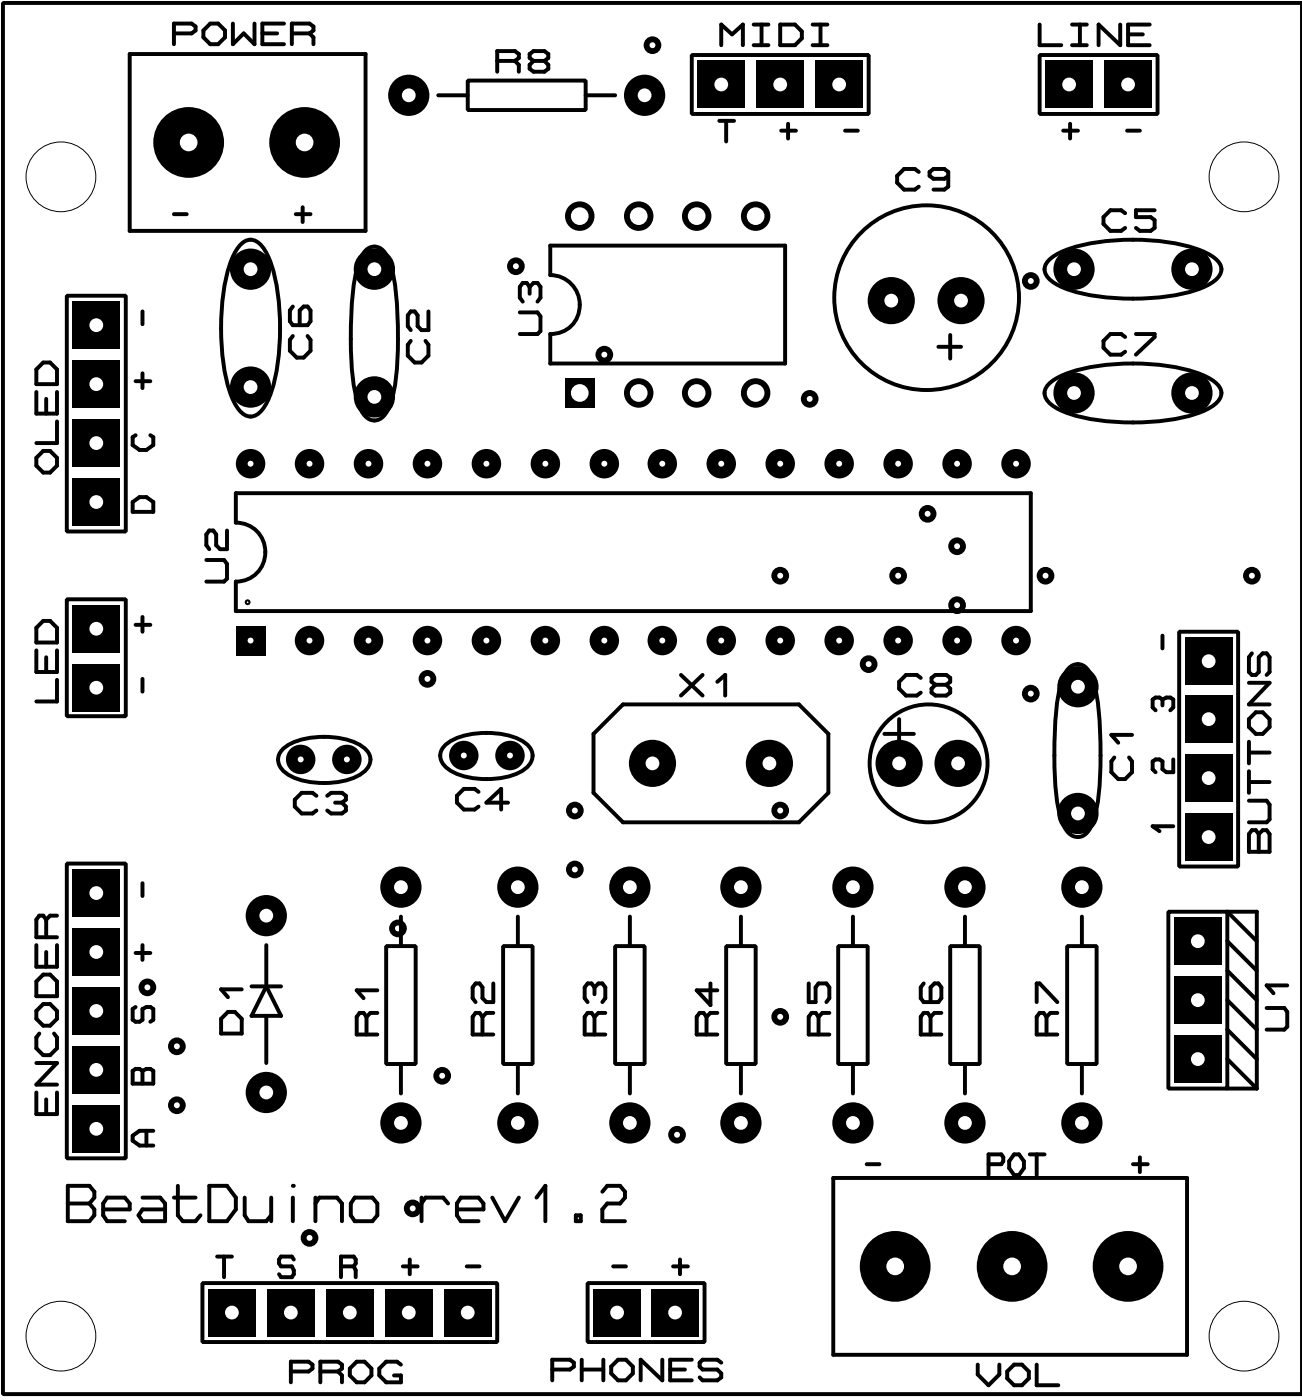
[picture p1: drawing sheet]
<svg xmlns="http://www.w3.org/2000/svg" width="56mm" height="60mm" viewBox="0 0 56 60" stroke-linecap="round" stroke-linejoin="round" font-family="sans-serif">
<circle cx="13.3" cy="53.3" r=".38" fill="#000"/>
<circle cx="13.3" cy="53.3" r=".13" fill="#fff"/>
<circle cx="44.4" cy="29.9" r=".38" fill="#000"/>
<circle cx="44.4" cy="29.9" r=".13" fill="#fff"/>
<circle cx="7.6" cy="47.6" r=".38" fill="#000"/>
<circle cx="7.6" cy="47.6" r=".13" fill="#fff"/>
<circle cx="7.6" cy="45.1" r=".38" fill="#000"/>
<circle cx="7.6" cy="45.1" r=".13" fill="#fff"/>
<circle cx="19" cy="46.4" r=".38" fill="#000"/>
<circle cx="19" cy="46.4" r=".13" fill="#fff"/>
<circle cx="18.4" cy="29.3" r=".38" fill="#000"/>
<circle cx="18.4" cy="29.3" r=".13" fill="#fff"/>
<circle cx="28.1" cy="1.9" r=".38" fill="#000"/>
<circle cx="28.1" cy="1.9" r=".13" fill="#fff"/>
<circle cx="44.4" cy="12.1" r=".38" fill="#000"/>
<circle cx="44.4" cy="12.1" r=".13" fill="#fff"/>
<circle cx="40" cy="22.1" r=".38" fill="#000"/>
<circle cx="40" cy="22.1" r=".13" fill="#fff"/>
<circle cx="22.2" cy="11.5" r=".38" fill="#000"/>
<circle cx="22.2" cy="11.5" r=".13" fill="#fff"/>
<circle cx="17.1" cy="40" r=".38" fill="#000"/>
<circle cx="17.1" cy="40" r=".13" fill="#fff"/>
<circle cx="26" cy="15.3" r=".38" fill="#000"/>
<circle cx="26" cy="15.3" r=".13" fill="#fff"/>
<circle cx="37.4" cy="28.6" r=".38" fill="#000"/>
<circle cx="37.4" cy="28.6" r=".13" fill="#fff"/>
<circle cx="33.6" cy="43.8" r=".38" fill="#000"/>
<circle cx="33.6" cy="43.8" r=".13" fill="#fff"/>
<circle cx="33.6" cy="34.9" r=".38" fill="#000"/>
<circle cx="33.6" cy="34.9" r=".13" fill="#fff"/>
<circle cx="33.6" cy="24.8" r=".38" fill="#000"/>
<circle cx="33.6" cy="24.8" r=".13" fill="#fff"/>
<circle cx="38.7" cy="24.8" r=".38" fill="#000"/>
<circle cx="38.7" cy="24.8" r=".13" fill="#fff"/>
<circle cx="45" cy="24.8" r=".38" fill="#000"/>
<circle cx="45" cy="24.8" r=".13" fill="#fff"/>
<circle cx="53.9" cy="24.8" r=".38" fill="#000"/>
<circle cx="53.9" cy="24.8" r=".13" fill="#fff"/>
<circle cx="24.8" cy="34.9" r=".38" fill="#000"/>
<circle cx="24.8" cy="34.9" r=".13" fill="#fff"/>
<circle cx="24.8" cy="37.5" r=".38" fill="#000"/>
<circle cx="24.8" cy="37.5" r=".13" fill="#fff"/>
<circle cx="34.9" cy="17.2" r=".38" fill="#000"/>
<circle cx="34.9" cy="17.2" r=".13" fill="#fff"/>
<circle cx="41.2" cy="23.5" r=".38" fill="#000"/>
<circle cx="41.2" cy="23.5" r=".13" fill="#fff"/>
<circle cx="41.2" cy="26.1" r=".38" fill="#000"/>
<circle cx="41.2" cy="26.1" r=".13" fill="#fff"/>
<circle cx="6.3" cy="42.5" r=".38" fill="#000"/>
<circle cx="6.3" cy="42.5" r=".13" fill="#fff"/>
<circle cx="17.8" cy="52.1" r=".38" fill="#000"/>
<circle cx="17.8" cy="52.1" r=".13" fill="#fff"/>
<circle cx="29.2" cy="48.9" r=".38" fill="#000"/>
<circle cx="29.2" cy="48.9" r=".13" fill="#fff"/>
<path d="M28.1 55.5h2v2.1h-2z" fill="#000"/>
<circle cx="29.1" cy="56.6" r=".3" fill="#fff"/>
<path d="M25.6 55.5h2v2.1h-2z" fill="#000"/>
<circle cx="26.6" cy="56.6" r=".3" fill="#fff"/>
<path d="M19.1 55.5h2.1v2.1h-2.1z" fill="#000"/>
<circle cx="20.2" cy="56.6" r=".3" fill="#fff"/>
<path d="M16.6 55.5h2v2.1h-2z" fill="#000"/>
<circle cx="17.6" cy="56.6" r=".3" fill="#fff"/>
<path d="M14.1 55.5h2v2.1h-2z" fill="#000"/>
<circle cx="15.1" cy="56.6" r=".3" fill="#fff"/>
<path d="M11.5 55.5h2v2.1h-2z" fill="#000"/>
<circle cx="12.5" cy="56.6" r=".3" fill="#fff"/>
<path d="M9 55.5h2v2.1h-2z" fill="#000"/>
<circle cx="10" cy="56.6" r=".3" fill="#fff"/>
<circle cx="48.6" cy="54.6" r="1.52" fill="#000"/>
<circle cx="48.6" cy="54.6" r=".38" fill="#fff"/>
<circle cx="43.6" cy="54.6" r="1.52" fill="#000"/>
<circle cx="43.6" cy="54.6" r=".38" fill="#fff"/>
<circle cx="38.6" cy="54.6" r="1.52" fill="#000"/>
<circle cx="38.6" cy="54.6" r=".38" fill="#fff"/>
<circle cx="53.6" cy="7.6" r="1.52" fill="#000"/>
<circle cx="53.6" cy="7.6" r="1.48" fill="#fff"/>
<circle cx="2.6" cy="7.6" r="1.52" fill="#000"/>
<circle cx="2.6" cy="7.6" r="1.48" fill="#fff"/>
<circle cx="2.6" cy="57.6" r="1.52" fill="#000"/>
<circle cx="2.6" cy="57.6" r="1.48" fill="#fff"/>
<circle cx="53.6" cy="57.6" r="1.52" fill="#000"/>
<circle cx="53.6" cy="57.6" r="1.48" fill="#fff"/>
<circle cx="8.1" cy="6.1" r="1.52" fill="#000"/>
<circle cx="8.1" cy="6.1" r=".38" fill="#fff"/>
<circle cx="13.1" cy="6.1" r="1.52" fill="#000"/>
<circle cx="13.1" cy="6.1" r=".38" fill="#fff"/>
<path d="M45 2.6h2.1v2.1h-2.1z" fill="#000"/>
<circle cx="46.1" cy="3.6" r=".3" fill="#fff"/>
<path d="M47.6 2.6h2v2.1h-2z" fill="#000"/>
<circle cx="48.6" cy="3.6" r=".3" fill="#fff"/>
<path d="M30.1 2.6h2v2.1h-2z" fill="#000"/>
<circle cx="31.1" cy="3.6" r=".3" fill="#fff"/>
<path d="M32.6 2.6h2v2.1h-2z" fill="#000"/>
<circle cx="33.6" cy="3.6" r=".3" fill="#fff"/>
<path d="M35.1 2.6h2.1v2.1h-2.1z" fill="#000"/>
<circle cx="36.2" cy="3.6" r=".3" fill="#fff"/>
<path d="M3.1 20.6h2.1v2h-2.1z" fill="#000"/>
<circle cx="4.1" cy="21.6" r=".3" fill="#fff"/>
<path d="M3.1 18.1h2.1v2h-2.1z" fill="#000"/>
<circle cx="4.1" cy="19.1" r=".3" fill="#fff"/>
<path d="M3.1 15.5h2.1v2.1h-2.1z" fill="#000"/>
<circle cx="4.1" cy="16.6" r=".3" fill="#fff"/>
<path d="M3.1 13h2.1v2h-2.1z" fill="#000"/>
<circle cx="4.1" cy="14" r=".3" fill="#fff"/>
<path d="M51.1 27.5h2v2h-2z" fill="#000"/>
<circle cx="52.1" cy="28.5" r=".3" fill="#fff"/>
<path d="M51.1 30h2v2h-2z" fill="#000"/>
<circle cx="52.1" cy="31" r=".3" fill="#fff"/>
<path d="M51.1 32.5h2v2h-2z" fill="#000"/>
<circle cx="52.1" cy="33.5" r=".3" fill="#fff"/>
<path d="M51.1 35.1h2v2h-2z" fill="#000"/>
<circle cx="52.1" cy="36.1" r=".3" fill="#fff"/>
<path d="M3.1 28.6h2.1v2h-2.1z" fill="#000"/>
<circle cx="4.1" cy="29.6" r=".3" fill="#fff"/>
<path d="M3.1 26.1h2.1v2h-2.1z" fill="#000"/>
<circle cx="4.1" cy="27.1" r=".3" fill="#fff"/>
<path d="M50.6 39.5h2v2.1h-2z" fill="#000"/>
<circle cx="51.6" cy="40.6" r=".3" fill="#fff"/>
<path d="M50.6 42.1h2v2h-2z" fill="#000"/>
<circle cx="51.6" cy="43.1" r=".3" fill="#fff"/>
<path d="M50.6 44.6h2v2.1h-2z" fill="#000"/>
<circle cx="51.6" cy="45.6" r=".3" fill="#fff"/>
<path d="M10.2 27h1.2v1.2h-1.2z" fill="#000"/>
<circle cx="10.8" cy="27.6" r=".13" fill="#fff"/>
<circle cx="13.3" cy="27.6" r=".64" fill="#000"/>
<circle cx="13.3" cy="27.6" r=".13" fill="#fff"/>
<circle cx="15.9" cy="27.6" r=".64" fill="#000"/>
<circle cx="15.9" cy="27.6" r=".13" fill="#fff"/>
<circle cx="18.4" cy="27.6" r=".64" fill="#000"/>
<circle cx="18.4" cy="27.6" r=".13" fill="#fff"/>
<circle cx="21" cy="27.6" r=".64" fill="#000"/>
<circle cx="21" cy="27.6" r=".13" fill="#fff"/>
<circle cx="23.5" cy="27.6" r=".64" fill="#000"/>
<circle cx="23.5" cy="27.6" r=".13" fill="#fff"/>
<circle cx="26" cy="27.6" r=".64" fill="#000"/>
<circle cx="26" cy="27.6" r=".13" fill="#fff"/>
<circle cx="28.5" cy="27.6" r=".64" fill="#000"/>
<circle cx="28.5" cy="27.6" r=".13" fill="#fff"/>
<circle cx="31.1" cy="27.6" r=".64" fill="#000"/>
<circle cx="31.1" cy="27.6" r=".13" fill="#fff"/>
<circle cx="33.6" cy="27.6" r=".64" fill="#000"/>
<circle cx="33.6" cy="27.6" r=".13" fill="#fff"/>
<circle cx="36.2" cy="27.6" r=".64" fill="#000"/>
<circle cx="36.2" cy="27.6" r=".13" fill="#fff"/>
<circle cx="38.7" cy="27.6" r=".64" fill="#000"/>
<circle cx="38.7" cy="27.6" r=".13" fill="#fff"/>
<circle cx="41.2" cy="27.6" r=".64" fill="#000"/>
<circle cx="41.2" cy="27.6" r=".13" fill="#fff"/>
<circle cx="43.8" cy="27.6" r=".64" fill="#000"/>
<circle cx="43.8" cy="27.6" r=".13" fill="#fff"/>
<circle cx="43.8" cy="20" r=".64" fill="#000"/>
<circle cx="43.8" cy="20" r=".13" fill="#fff"/>
<circle cx="41.2" cy="20" r=".64" fill="#000"/>
<circle cx="41.2" cy="20" r=".13" fill="#fff"/>
<circle cx="38.7" cy="20" r=".64" fill="#000"/>
<circle cx="38.7" cy="20" r=".13" fill="#fff"/>
<circle cx="36.2" cy="20" r=".64" fill="#000"/>
<circle cx="36.2" cy="20" r=".13" fill="#fff"/>
<circle cx="33.6" cy="20" r=".64" fill="#000"/>
<circle cx="33.6" cy="20" r=".13" fill="#fff"/>
<circle cx="31.1" cy="20" r=".64" fill="#000"/>
<circle cx="31.1" cy="20" r=".13" fill="#fff"/>
<circle cx="28.5" cy="20" r=".64" fill="#000"/>
<circle cx="28.5" cy="20" r=".13" fill="#fff"/>
<circle cx="26" cy="20" r=".64" fill="#000"/>
<circle cx="26" cy="20" r=".13" fill="#fff"/>
<circle cx="23.5" cy="20" r=".64" fill="#000"/>
<circle cx="23.5" cy="20" r=".13" fill="#fff"/>
<circle cx="21" cy="20" r=".64" fill="#000"/>
<circle cx="21" cy="20" r=".13" fill="#fff"/>
<circle cx="18.4" cy="20" r=".64" fill="#000"/>
<circle cx="18.4" cy="20" r=".13" fill="#fff"/>
<circle cx="15.9" cy="20" r=".64" fill="#000"/>
<circle cx="15.9" cy="20" r=".13" fill="#fff"/>
<circle cx="13.3" cy="20" r=".64" fill="#000"/>
<circle cx="13.3" cy="20" r=".13" fill="#fff"/>
<circle cx="10.8" cy="20" r=".64" fill="#000"/>
<circle cx="10.8" cy="20" r=".13" fill="#fff"/>
<circle cx="41.4" cy="13" r="1.02" fill="#000"/>
<circle cx="41.4" cy="13" r=".3" fill="#fff"/>
<circle cx="38.4" cy="13" r="1.02" fill="#000"/>
<circle cx="38.4" cy="13" r=".3" fill="#fff"/>
<circle cx="28.1" cy="32.9" r="1.02" fill="#000"/>
<circle cx="28.1" cy="32.9" r=".3" fill="#fff"/>
<circle cx="33.1" cy="32.9" r="1.02" fill="#000"/>
<circle cx="33.1" cy="32.9" r=".3" fill="#fff"/>
<path d="M24.3 16.3h1.3v1.3h-1.3z" fill="#000"/>
<circle cx="25" cy="16.9" r=".38" fill="#fff"/>
<circle cx="27.5" cy="16.9" r=".64" fill="#000"/>
<circle cx="27.5" cy="16.9" r=".38" fill="#fff"/>
<circle cx="30" cy="16.9" r=".64" fill="#000"/>
<circle cx="30" cy="16.9" r=".38" fill="#fff"/>
<circle cx="32.6" cy="16.9" r=".64" fill="#000"/>
<circle cx="32.6" cy="16.9" r=".38" fill="#fff"/>
<circle cx="32.6" cy="9.3" r=".64" fill="#000"/>
<circle cx="32.6" cy="9.3" r=".38" fill="#fff"/>
<circle cx="30" cy="9.3" r=".64" fill="#000"/>
<circle cx="30" cy="9.3" r=".38" fill="#fff"/>
<circle cx="27.5" cy="9.3" r=".64" fill="#000"/>
<circle cx="27.5" cy="9.3" r=".38" fill="#fff"/>
<circle cx="25" cy="9.3" r=".64" fill="#000"/>
<circle cx="25" cy="9.3" r=".38" fill="#fff"/>
<circle cx="38.7" cy="32.9" r="1.02" fill="#000"/>
<circle cx="38.7" cy="32.9" r=".3" fill="#fff"/>
<circle cx="41.3" cy="32.9" r="1.02" fill="#000"/>
<circle cx="41.3" cy="32.9" r=".3" fill="#fff"/>
<circle cx="17.3" cy="48.4" r=".89" fill="#000"/>
<circle cx="17.3" cy="48.4" r=".3" fill="#fff"/>
<circle cx="17.3" cy="38.2" r=".89" fill="#000"/>
<circle cx="17.3" cy="38.2" r=".3" fill="#fff"/>
<circle cx="22.3" cy="48.4" r=".89" fill="#000"/>
<circle cx="22.3" cy="48.4" r=".3" fill="#fff"/>
<circle cx="22.3" cy="38.2" r=".89" fill="#000"/>
<circle cx="22.3" cy="38.2" r=".3" fill="#fff"/>
<circle cx="27.1" cy="48.4" r=".89" fill="#000"/>
<circle cx="27.1" cy="48.4" r=".3" fill="#fff"/>
<circle cx="27.1" cy="38.2" r=".89" fill="#000"/>
<circle cx="27.1" cy="38.2" r=".3" fill="#fff"/>
<circle cx="46.3" cy="11.6" r=".89" fill="#000"/>
<circle cx="46.3" cy="11.6" r=".3" fill="#fff"/>
<circle cx="51.4" cy="11.6" r=".89" fill="#000"/>
<circle cx="51.4" cy="11.6" r=".3" fill="#fff"/>
<circle cx="10.8" cy="11.6" r=".89" fill="#000"/>
<circle cx="10.8" cy="11.6" r=".3" fill="#fff"/>
<circle cx="10.8" cy="16.7" r=".89" fill="#000"/>
<circle cx="10.8" cy="16.7" r=".3" fill="#fff"/>
<circle cx="11.5" cy="47.1" r=".89" fill="#000"/>
<circle cx="11.5" cy="47.1" r=".3" fill="#fff"/>
<circle cx="11.5" cy="39.5" r=".89" fill="#000"/>
<circle cx="11.5" cy="39.5" r=".3" fill="#fff"/>
<circle cx="46.4" cy="29.6" r=".89" fill="#000"/>
<circle cx="46.4" cy="29.6" r=".3" fill="#fff"/>
<circle cx="46.4" cy="35.1" r=".89" fill="#000"/>
<circle cx="46.4" cy="35.1" r=".3" fill="#fff"/>
<circle cx="16.1" cy="11.6" r=".89" fill="#000"/>
<circle cx="16.1" cy="11.6" r=".3" fill="#fff"/>
<circle cx="16.1" cy="17.1" r=".89" fill="#000"/>
<circle cx="16.1" cy="17.1" r=".3" fill="#fff"/>
<circle cx="14.9" cy="32.7" r=".64" fill="#000"/>
<circle cx="14.9" cy="32.7" r=".13" fill="#fff"/>
<circle cx="13" cy="32.7" r=".64" fill="#000"/>
<circle cx="13" cy="32.7" r=".13" fill="#fff"/>
<circle cx="22" cy="32.6" r=".64" fill="#000"/>
<circle cx="22" cy="32.6" r=".13" fill="#fff"/>
<circle cx="20" cy="32.6" r=".64" fill="#000"/>
<circle cx="20" cy="32.6" r=".13" fill="#fff"/>
<path d="M3.1 47.6h2.1v2.1h-2.1z" fill="#000"/>
<circle cx="4.1" cy="48.6" r=".3" fill="#fff"/>
<path d="M3.1 45.1h2.1v2h-2.1z" fill="#000"/>
<circle cx="4.1" cy="46.1" r=".3" fill="#fff"/>
<path d="M3.1 42.5h2.1v2.1h-2.1z" fill="#000"/>
<circle cx="4.1" cy="43.6" r=".3" fill="#fff"/>
<path d="M3.1 40h2.1v2h-2.1z" fill="#000"/>
<circle cx="4.1" cy="41" r=".3" fill="#fff"/>
<path d="M3.1 37.5h2.1v2h-2.1z" fill="#000"/>
<circle cx="4.1" cy="38.5" r=".3" fill="#fff"/>
<circle cx="31.9" cy="48.4" r=".89" fill="#000"/>
<circle cx="31.9" cy="48.4" r=".3" fill="#fff"/>
<circle cx="31.9" cy="38.2" r=".89" fill="#000"/>
<circle cx="31.9" cy="38.2" r=".3" fill="#fff"/>
<circle cx="36.7" cy="48.4" r=".89" fill="#000"/>
<circle cx="36.7" cy="48.4" r=".3" fill="#fff"/>
<circle cx="36.7" cy="38.2" r=".89" fill="#000"/>
<circle cx="36.7" cy="38.2" r=".3" fill="#fff"/>
<circle cx="41.6" cy="48.4" r=".89" fill="#000"/>
<circle cx="41.6" cy="48.4" r=".3" fill="#fff"/>
<circle cx="41.6" cy="38.2" r=".89" fill="#000"/>
<circle cx="41.6" cy="38.2" r=".3" fill="#fff"/>
<circle cx="46.3" cy="16.9" r=".89" fill="#000"/>
<circle cx="46.3" cy="16.9" r=".3" fill="#fff"/>
<circle cx="51.4" cy="16.9" r=".89" fill="#000"/>
<circle cx="51.4" cy="16.9" r=".3" fill="#fff"/>
<circle cx="46.6" cy="48.4" r=".89" fill="#000"/>
<circle cx="46.6" cy="48.4" r=".3" fill="#fff"/>
<circle cx="46.6" cy="38.2" r=".89" fill="#000"/>
<circle cx="46.6" cy="38.2" r=".3" fill="#fff"/>
<circle cx="17.6" cy="4.1" r=".89" fill="#000"/>
<circle cx="17.6" cy="4.1" r=".3" fill="#fff"/>
<circle cx="27.8" cy="4.1" r=".89" fill="#000"/>
<circle cx="27.8" cy="4.1" r=".3" fill="#fff"/>
<g fill="none" stroke="#000" stroke-width=".17">
<path d="M.1 .1h56v60h-56zM1.6 19.7l.3-.3h.3l.3 .3v.4l-.3 .3h-.3l-.3-.3zM1.6 16.9v.9h.9v-.9M1.9 15.6h.3l.3 .3v.7h-.9v-.7zM2 17.2v.6M2.5 18.2v.9h-.9M2.9 12.7h2.5v10.2h-2.5zM5.6 2.3h10.1v7.6h-10.1zM5.8 18.8h-.1v.4l.3 .2h.3l.3-.2v-.4h-.1M5.8 16.4h.7M6.1 13.4v.6M6.1 16.1v.6"/>
<path d="M7.5 1.4h.8l.1-.1v-.2l-.1-.1h-.8v.9M7.5 9.2h.5M9.1 1h.3l.3 .3v.3l-.3 .3h-.3l-.3-.3v-.3zM10 1v.9l.5-.5 .5 .5v-.9M10.5 10.4l.3-.1a1.56 1.56 0 0 1 1 1.4 10.2 10.2 0 0 1-.2 5.4l-.2 .5-.3 .3h-.3a1.56 1.56 0 0 1-1-1.4 10.2 10.2 0 0 1 .2-5.4l.2-.4zM11.3 1.4h.6M12.2 1h-.9v.9h.9M12.6 1.4h.7M12.6 14.5l-.1 .1v.5l.3 .3h.3l.3-.3v-.5l-.1-.1M12.6 13.2l-.1 .2v.4l.1 .2h.7l.1-.2v-.4l-.1-.2h-.2l-.2 .2v.6M12.7 9.2h.7M13 8.9v.7"/>
<path d="M13.3 1.4l.2-.1v-.2l-.2-.1h-.7v.9M13.3 1.4l.2 .2v.3M15.7 10.9a.53 .53 0 0 1 .9 0 4.9 4.9 0 0 1 .5 2.5 11.5 11.5 0 0 1-.3 4.2l-.2 .3a.53 .53 0 0 1-.9 0 4.2 4.2 0 0 1-.6-2.3 13.8 13.8 0 0 1 .4-4.4zM17.7 14.7l-.1 .2v.4l.3 .3h.3l.3-.3v-.4l-.2-.2M18.5 13.4v.8h-.3l-.2-.1v-.5l-.1-.2h-.2l-.1 .2v.5l.1 .1M18.9 4.1h1.3M20.2 3.5h5v1.2h-5zM21.4 2.6h.8M22.2 2.6l.2-.1v-.2l-.2-.1h-.8v.9M22.2 2.6l.2 .2v.3M22.4 13.5h.8l.1 .1v.7l-.1 .1h-.8M22.8 12.4l.2-.2h.2l.1 .2v.4l-.1 .2"/>
<path d="M22.8 12.4l-.1-.2h-.2l-.1 .2v.4l.1 .2M22.8 12.4v.3M23 2.6l-.2-.1v-.2l.2-.1h.5l.1 .1v.2l-.1 .1M23 2.6l-.2 .2v.2l.2 .1h.5l.1-.1v-.2l-.1-.2M23 2.6h.5M23.7 10.6h10.1v5.1h-10.1v-1.3a1.27 1.27 0 0 0 1.3-1.3 1.27 1.27 0 0 0-1.3-1.2zM25.2 4.1h1.3M29.8 2.4h7.6v2.5h-7.6zM31 5.2h.6M31.1 1.9v-.8l.4 .4 .5-.4v.8M31.3 5.2v.9M32.5 1.9h.6"/>
<path d="M32.5 1.1h.6M32.8 1.1v.8M33.6 1.1h.6l.3 .3v.3l-.3 .2h-.6zM33.7 5.6h.6M34 5.3v.7M35 1.9h.6M35 1.1h.6M35.3 1.1v.8M36.4 5.6h.6M39.6 7.4l-.2-.1h-.5l-.2 .3v.3l.2 .3h.5l.2-.2M40.4 14.9h1M40.9 7.6l-.2 .1h-.5l-.2-.1v-.2l.2-.1h.5l.2 .1v.6l-.2 .2h-.5"/>
<path d="M40.9 14.4v1.1M44.8 2.4h5.1v2.5h-5.1zM44.8 1.1v.8h.9M45.1 11.3a3.3 3.3 0 0 1 2-.8 8.7 8.7 0 0 1 5.1 .6l.3 .2 .1 .3a1.58 1.58 0 0 1-1.4 1 9 9 0 0 1-5.8-.4l-.3-.3-.1-.3zM45.1 16.6a3.3 3.3 0 0 1 2-.8 8.7 8.7 0 0 1 5.1 .6l.3 .2 .1 .3a1.58 1.58 0 0 1-1.4 1 9 9 0 0 1-5.8-.4l-.3-.3-.1-.3zM45.8 5.6h.6M46.1 5.3v.7M46.2 1.9h.6M46.2 1.1h.6M46.5 1.1v.8M48.3 1.1v.8l-1-.8v.8M48.5 9.2l-.2-.1h-.5l-.3 .3v.3l.3 .2h.5l.2-.1"/>
<path d="M48.5 14.5l-.2-.1h-.5l-.3 .3v.3l.3 .3h.5l.2-.1M48.6 5.6h.5M48.6 1.5h.6M48.9 14.4h.8v.1l-.8 .8M49.5 1.1h-.9v.8h.9M49.7 9.1h-.8v.3h.7l.1 .1v.3l-.1 .1h-.5l-.2-.1M1.6 28v1h.9v-1M1.9 26.8h.3l.3 .3v.6h-.9v-.6zM2 39.6l-.1-.1h-.2l-.1 .1v.8h.9M2 28.3v.7M2 39.6v.8M2.5 29.3v.9h-.9"/>
<path d="M2.5 39.5h-.3l-.2 .1M2.9 25.8h2.5v5.1h-2.5zM2.9 37.2h2.5v12.7h-2.5zM5.7 21.6l.3-.2h.3l.3 .2v.5h-.9zM5.8 26.9h.7M6.1 26.6v.6M6.1 29.3v.5M6.1 38.1v.5M8.9 24.1h.8l.1 .2v.6l-.1 .2h-.8M9.8 22.9v.8h-.3l-.2-.2v-.5l-.1-.1h-.2l-.1 .1v.5l.1 .2M10.2 21.3h34.2v5h-34.2v-1.2a1.27 1.27 0 0 0 1.2-1.3 1.27 1.27 0 0 0-1.2-1.3zM12.1 32.4a3.1 3.1 0 0 1 3.5-.3l.3 .3 .1 .3a1.35 1.35 0 0 1-1.4 1 2.87 2.87 0 0 1-2.5-.6l-.1-.4z"/>
<path d="M13.6 34.3l-.1-.1h-.5l-.3 .3v.3l.3 .3h.5l.1-.2M14.1 34.3l.2-.1h.4l.2 .1v.2l-.2 .1M14.4 34.6h.3M14.7 34.6l.2 .2v.1l-.2 .2h-.4l-.2-.2M17.3 39.5v1.3M19.1 32.2a3.1 3.1 0 0 1 3.5-.2l.2 .2 .1 .4a1.32 1.32 0 0 1-1.3 .9 2.9 2.9 0 0 1-2.5-.6l-.1-.3zM20.6 34.1l-.2-.1h-.4l-.3 .3v.3l.3 .3h.4l.2-.1M21.9 34.6h-.9l.6-.6v.9M22.3 39.5v1.3M25.6 31.6l1.2-1.2h7.6l1.3 1.2v2.6l-1.3 1.2h-7.6l-1.2-1.2zM27.1 39.5v1.3M29.3 29.1l1 .9"/>
<path d="M30.3 29.1l-1 .9M30.9 29.4l.3-.3v.9M31.9 39.5v1.3M36.7 39.5v1.3M38.1 31.6h1.3M38.7 31v1.3M39.7 29.2l-.2-.1h-.5l-.3 .3v.3l.3 .3h.5l.2-.2M40.3 29.5l-.2-.1v-.2l.2-.1h.5l.1 .1v.2l-.1 .1M40.3 29.5l-.2 .2v.1l.2 .2h.5l.1-.2v-.1l-.1-.2M40.3 29.5h.5M41.6 39.5v1.3M46 28.9a.53 .53 0 0 1 .9 0 5.1 5.1 0 0 1 .5 2.5 12.2 12.2 0 0 1-.3 4.1l-.2 .3a.54 .54 0 0 1-.9 0 4.2 4.2 0 0 1-.6-2.2 14.1 14.1 0 0 1 .4-4.4z"/>
<path d="M46.6 39.5v1.3M48 32.6l-.1 .2v.5l.3 .3h.3l.3-.3v-.5l-.2-.2M48.8 31.7h-.9l.3 .3M50.1 30.1h-.1h-.3v.4l.1 .1M50.1 27.4v.5M50.1 30.1v.3M50.1 30.1h.1h.3v.4l-.1 .1M50.3 39.3h2.6v7.6h-2.6zM50.5 35.6h-.8l.3 .2M50.5 32.7v.6h-.3l-.1-.2v-.3l-.1-.1-.3 .1v.3l.1 .2M50.8 27.2h2.5v10.1h-2.5zM53.8 32v.9"/>
<path d="M53.8 33.2v1M53.8 34.5h.8l.1 .2v.6l-.1 .1h-.8M53.8 33.7h.9M53.8 32.4h.9M53.8 29.4h.9l-.9 1h.9M53.9 35.8h.2l.1 .1 .2-.1h.2l.1 .1v.8h-.9v-.8zM53.9 28.2l-.1 .1v.7l.1 .1h.2l.1-.1v-.7l.2-.1h.2l.1 .1v.7l-.1 .1M54.1 30.7h.3l.3 .3v.3l-.3 .3h-.3l-.3-.3v-.3zM54.2 35.9v.8M1.6 40.7v1h.9v-1M1.6 42.3l.3-.3h.3l.3 .3v.6h-.9zM1.6 43.6l.3-.3h.3l.3 .3v.3l-.3 .3h-.3l-.3-.3z"/>
<path d="M1.6 47.1v.9h.9v-.9M1.6 45.8h.9l-.9 .9h.9M1.7 44.5l-.1 .2v.5l.3 .3h.3l.3-.3v-.5l-.2-.2M2 41v.7M2 47.4v.6M2.9 51.1h1l.2 .3v.2l-.2 .3 .2 .2v.3l-.2 .2h-1zM2.9 51.9h1M4.4 52.1h1.2v-.2l-.2-.3h-.8l-.2 .3v.5l.2 .2h.8M5.7 46.1h.1h.3h.4h.1v.6h-.9zM5.8 43.4l-.1 .1v.4l.1 .1 .3-.1v-.4l.2-.1 .3 .1v.4l-.1 .1M5.8 41.1h.7M6.1 51.6h.8l.2 .3v.7h-1l-.1-.2 .1-.3h1"/>
<path d="M6.1 40.7v.7M6.1 46.1v.6M6.3 48.7v.7M6.6 48.7h-.6l-.3 .2v.2l.3 .3h.6M7.5 51.6h.9M7.7 51.1v1.3l.2 .2h.5l.2-.2M8.7 55.3h12.7v2.5h-12.7zM9 51.1h.8l.4 .5v.5l-.4 .5h-.8zM9.4 54.1h.6M9.5 43.9l.3-.3h.3l.3 .3v.6h-.9zM9.7 54.1v.9M10.4 42.6h-.9l.3 .4"/>
<path d="M10.5 51.6v.8l.2 .2h.8l.2-.2M10.8 42.5h1.3M11.5 42.5l.6 1.3h-1.3zM11.5 40.7v1.8M11.5 43.8v2M11.7 51.6v1M12.5 59.1h.8l.2-.1v-.2l-.2-.1h-.8v.9M12.6 51.1h.1M12.6 51.6v1M12.7 54.3l-.1-.2h-.5l-.1 .2 .1 .3h.5l.1 .1-.1 .3h-.5l-.1-.1M13.6 51.9l.2-.3h.7l.2 .3v.7M13.6 51.6v1"/>
<path d="M13.8 59.1h.8M14.6 59.1l.1-.1v-.2l-.1-.1h-.8v.9M14.6 59.1l.1 .2v.3M14.7 54.6h.5M15.2 54.6l.1-.2-.1-.3h-.5v.9M15.2 54.6l.1 .4M15.3 51.6h.7l.3 .3v.5l-.3 .2h-.7l-.2-.2v-.5zM15.4 58.7h.3l.3 .3v.3l-.3 .3h-.3l-.3-.3v-.3zM15.8 43.8l-.1-.2h-.2l-.1 .2v.8h.9M15.8 43.8v.8M16.3 43.6h-.3l-.2 .2M16.3 42.7h-.9l.3 .3"/>
<path d="M16.6 40.8h1.3v5h-1.3zM17.3 58.8l-.2-.1h-.5l-.3 .3v.3l.3 .3h.7v-.3h-.3M17.3 45.8v1.3M17.4 54.6h.6M17.7 54.3v.6M18.2 51.9l.1-.3h.8l.2 .3M18.2 51.6v1M19.7 52.1h1.1v-.2l-.2-.3h-.7l-.2 .3v.5l.2 .2h.7M20.1 54.6h.6M20.8 43.8l-.1-.2h-.2l-.1 .2v.8h.9M20.8 43.8v.8M21.2 51.6l.6 1 .6-1"/>
<path d="M21.3 43.6h-.3l-.2 .2M21.3 42.4v.8h-.3l-.2-.2v-.5l-.1-.1h-.2l-.1 .1v.5l.1 .2M21.7 40.8h1.2v5h-1.2zM22.3 45.8v1.3M23.1 51.6l.4-.5v1.5M23.8 59h.8l.1-.1v-.2l-.1-.1h-.8v.9M24.8 52.4h.2v.2h-.2zM25.1 59h.9M25.1 58.6v.9M25.3 55.3h5.1v2.5h-5.1zM25.6 42.5l.2-.1h.2l.1 .1v.5l-.1 .2M25.6 43.8l-.1-.2h-.2l-.1 .2v.8h.9"/>
<path d="M25.6 42.5l-.1-.1h-.2l-.1 .1v.5l.1 .2M25.6 42.5v.3M25.6 43.8v.8M26 51.4l.2-.3h.5l.2 .3v.2l-.2 .3h-.5l-.2 .2v.5h.9M26 58.6v.9M26.1 43.6h-.3l-.2 .2M26.3 58.9l.3-.3h.4l.3 .3v.3l-.3 .3h-.4l-.3-.3zM26.4 54.6h.6M26.5 40.8h1.3v5h-1.3zM27.1 45.8v1.3M28.5 58.6v.9l-.9-.9v.9M28.9 59h.6"/>
<path d="M29 54.6h.6M29.3 54.3v.6M29.8 58.6h-.9v.9h.9M30.4 43.8l-.1-.2h-.2l-.1 .2v.8h.9M30.4 43.8v.8M30.6 42.4v.9l-.6-.6h.9M30.9 43.6h-.3l-.2 .2M31.1 58.7l-.2-.1h-.6l-.2 .1v.2l.2 .1h.6l.2 .2v.2l-.2 .1h-.6l-.2-.1M31.3 40.8h1.3v5h-1.3zM31.9 45.8v1.3M34.8 42.4v.8h.3v-.7l.2-.1h.3l.1 .1v.5l-.1 .2M35.3 43.8l-.2-.2h-.1l-.2 .2v.8h.9"/>
<path d="M35.3 43.8v.8M35.7 43.6h-.3l-.1 .2M35.9 50.8h15.2v7.6h-15.2zM36.1 40.8h1.3v5h-1.3zM36.7 45.8v1.3M37.3 50.2h.6M39.8 42.4l-.1 .1v.5l.1 .2h.6l.2-.2v-.5l-.2-.1h-.1l-.2 .1v.7M40.1 43.8l-.1-.2h-.2l-.1 .2v.8h.9M40.1 43.8v.8M40.6 43.6h-.3l-.2 .2M40.9 40.8h1.3v5h-1.3zM41.6 45.8v1.3"/>
<path d="M42.1 58.8v.4l.5 .5 .5-.5v-.4M42.6 50.2h.5l.1-.3-.1-.2h-.5v.9M43.4 59.1l.3-.3h.3l.3 .3v.3l-.3 .3h-.3l-.3-.3zM43.7 49.7h.2l.2 .3v.3l-.2 .3h-.2l-.2-.3v-.3zM44.4 49.7h.6M44.7 58.8v.9h.9M44.7 43.2v-.8h.1l.8 .8M44.7 49.7v.9M45.1 43.8l-.1-.2h-.2l-.1 .2v.8h.9M45.1 43.8v.8M45.6 43.6h-.3l-.2 .2M46 40.8h1.2v5h-1.2z"/>
<path d="M46.6 45.8v1.3M48.8 50.2h.6M49.1 49.9v.6M52.9 44.4l1.2 1.2M52.9 46.9h1.2M52.9 40.6l1.2 1.2M52.9 41.8l1.2 1.3M52.9 43.1l1.2 1.3M52.9 45.6l1.2 1.3M54.1 40.6l-1.2-1.3h1.2v7.6M54.6 43.4h.7l.2 .2v.6l-.2 .2h-.7M55.5 42.5h-.9l.3 .3"/>
<circle cx="39.9" cy="12.8" r="4"/>
<circle cx="10.7" cy="26" r=".04"/>
<circle cx="40" cy="32.9" r="2.54"/>
</g>
</svg>
